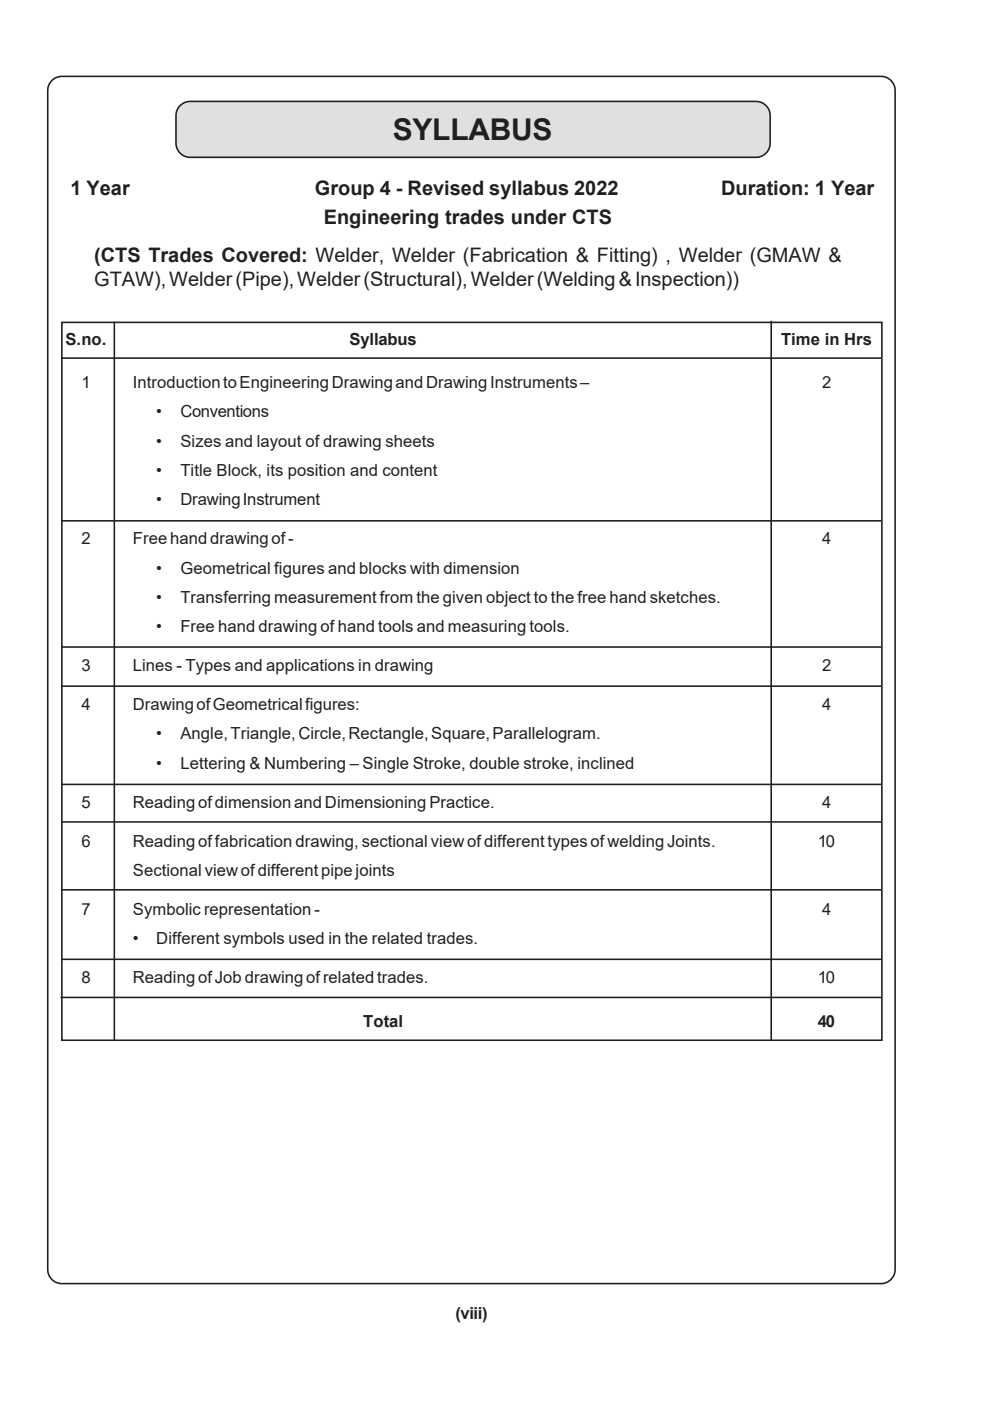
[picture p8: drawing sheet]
<svg xmlns="http://www.w3.org/2000/svg" width="210mm" height="297mm" viewBox="0 0 210 297" stroke-linecap="round" stroke-linejoin="round" font-family="sans-serif">
<defs><g id="words">
<text font-size="6.3" fill="#231f20" x="83.3" y="29.7">SYLLABUS</text>
<g font-size="4.2" fill="#231f20">
<text x="14.9" y="41.3">1 Year</text>
<text x="66.8" y="41.3">Group 4 - Revised syllabus 2022</text>
<text x="152.9" y="41.3">Duration: 1 Year</text>
<text x="68.6" y="47.4">Engineering trades under CTS</text>
<text x="20" y="55.5">(CTS Trades Covered: Welder, Welder (Fabrication &amp; Fitting) , Welder (GMAW &amp;</text>
<text x="20" y="60.6">GTAW), Welder (Pipe), Welder (Structural), Welder (Welding &amp; Inspection))</text>
</g>
<g font-size="3.5" fill="#231f20">
<text x="13.9" y="73">S.no.</text>
<text x="74.1" y="73">Syllabus</text>
<text x="165.6" y="73">Time in Hrs</text>
<text x="17.3" y="82.3">1</text>
<text x="28.2" y="82.3">Introduction to Engineering Drawing and Drawing Instruments –</text>
<text x="174.3" y="82.3">2</text>
<text x="33.1" y="88.5">•</text>
<text x="38.3" y="88.5">Conventions</text>
<text x="33.1" y="94.7">•</text>
<text x="38.3" y="94.7">Sizes and layout of drawing sheets</text>
<text x="33.1" y="100.9">•</text>
<text x="38.3" y="100.9">Title Block, its position and content</text>
<text x="33.1" y="107.2">•</text>
<text x="38.3" y="107.2">Drawing Instrument</text>
<text x="17.3" y="115.4">2</text>
<text x="28.2" y="115.4">Free hand drawing of -</text>
<text x="174.3" y="115.4">4</text>
<text x="33.1" y="121.6">•</text>
<text x="38.3" y="121.6">Geometrical figures and blocks with dimension</text>
<text x="33.1" y="127.9">•</text>
<text x="38.3" y="127.9">Transferring measurement from the given object to the free hand sketches.</text>
<text x="33.1" y="134.1">•</text>
<text x="38.3" y="134.1">Free hand drawing of hand tools and measuring tools.</text>
<text x="17.3" y="142.3">3</text>
<text x="28.2" y="142.3">Lines - Types and applications in drawing</text>
<text x="174.3" y="142.3">2</text>
<text x="17.3" y="150.6">4</text>
<text x="28.2" y="150.6">Drawing of Geometrical figures:</text>
<text x="174.3" y="150.6">4</text>
<text x="33.1" y="156.8">•</text>
<text x="38.3" y="156.8">Angle, Triangle, Circle, Rectangle, Square, Parallelogram.</text>
<text x="33.1" y="163">•</text>
<text x="38.3" y="163">Lettering &amp; Numbering – Single Stroke, double stroke, inclined</text>
<text x="17.3" y="171.3">5</text>
<text x="28.2" y="171.3">Reading of dimension and Dimensioning Practice.</text>
<text x="174.3" y="171.3">4</text>
<text x="17.3" y="179.5">6</text>
<text x="28.2" y="179.5">Reading of fabrication drawing, sectional view of different types of welding Joints.</text>
<text x="173.4" y="179.5">10</text>
<text x="28.2" y="185.7">Sectional view of different pipe joints</text>
<text x="17.3" y="194">7</text>
<text x="28.2" y="194">Symbolic representation -</text>
<text x="174.3" y="194">4</text>
<text x="28.2" y="200.2">•</text>
<text x="33.1" y="200.2">Different symbols used in the related trades.</text>
<text x="17.3" y="208.4">8</text>
<text x="28.2" y="208.4">Reading of Job drawing of related trades.</text>
<text x="173.4" y="208.4">10</text>
<text x="77" y="217.7">Total</text>
<text x="173.4" y="217.7">40</text>
<text x="96.5" y="279.6">(viii)</text>
</g>
</g></defs>
<path d="M11 17.1l.8-.6 1.3-.3h173.7a3 3 0 0 1 3 3v249.9a3 3 0 0 1-3 3h-173.7a3 3 0 0 1-3-3v-249.9l.3-1.4z" fill="none" stroke="#231f20" stroke-width=".34"/>
<path d="M38.2 22.4l.8-.6 1.3-.3h120a3 3 0 0 1 3 3v5.8a3 3 0 0 1-3 3.1h-120a3 3 0 0 1-3-3.1l.1-6.3 .2-.9z" fill-rule="evenodd" fill="#dae2e7" stroke="#231f20" stroke-width=".34"/>
<path d="M12.9 75.9h173.9M13.1 68.4h173.9v152.2h-173.9zM24.2 68.2v152.3M163.5 68v152.5M12.9 110.4h173.9M12.9 137.2h173.9M12.9 145.5h173.9M12.9 166.3h173.9M13.1 174.3h173.9M13.1 188.7h173.9M12.8 211.5h174.2M12.9 203.4h174.1" fill="none" stroke="#231f20" stroke-width=".34"/>
<use href="#words"/>
</svg>
